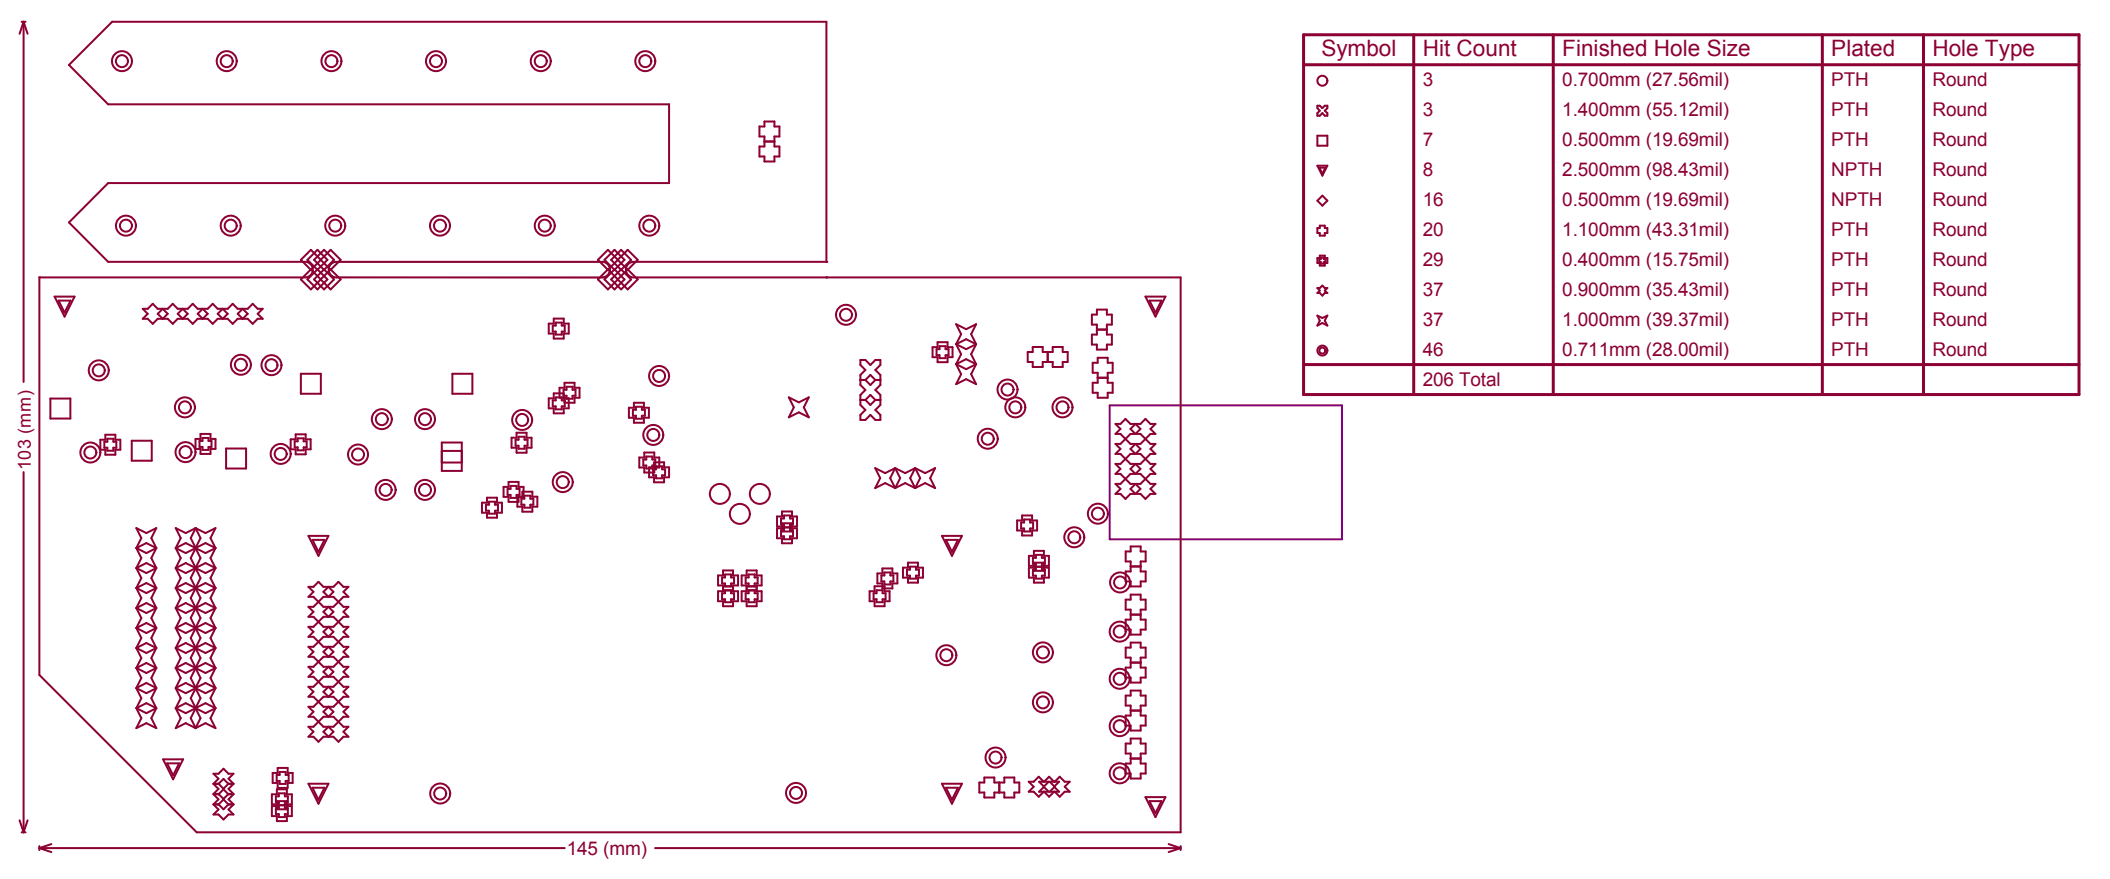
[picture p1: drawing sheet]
<svg xmlns="http://www.w3.org/2000/svg" width="893mm" height="372mm" viewBox="0 0 893 372" stroke-linecap="round" stroke-linejoin="round" font-family="sans-serif">
<defs><g id="words">
<g font-size="9.6" fill="#8d0034">
<text x="559.2" y="23.6">Symbol</text>
<text x="602" y="23.6">Hit Count</text>
<text x="661.1" y="23.6">Finished Hole Size</text>
<text x="775" y="23.6">Plated</text>
<text x="817.8" y="23.6">Hole Type</text>
</g>
<g font-size="8" fill="#8d0034">
<text x="602" y="36.3">3</text>
<text x="661.1" y="36.3">0.700mm (27.56mil)</text>
<text x="775" y="36.3">PTH</text>
<text x="817.8" y="36.3">Round</text>
<text x="602" y="49">3</text>
<text x="661.1" y="49">1.400mm (55.12mil)</text>
<text x="775" y="49">PTH</text>
<text x="817.8" y="49">Round</text>
<text x="602" y="61.6">7</text>
<text x="661.1" y="61.6">0.500mm (19.69mil)</text>
<text x="775" y="61.6">PTH</text>
<text x="817.8" y="61.6">Round</text>
<text x="602" y="74.3">8</text>
<text x="661.1" y="74.3">2.500mm (98.43mil)</text>
<text x="775" y="74.3">NPTH</text>
<text x="817.8" y="74.3">Round</text>
<text x="602" y="87">16</text>
<text x="661.1" y="87">0.500mm (19.69mil)</text>
<text x="775" y="87">NPTH</text>
<text x="817.8" y="87">Round</text>
<text x="602" y="99.7">20</text>
<text x="661.1" y="99.7">1.100mm (43.31mil)</text>
<text x="775" y="99.7">PTH</text>
<text x="817.8" y="99.7">Round</text>
<text x="602" y="112.4">29</text>
<text x="661.1" y="112.4">0.400mm (15.75mil)</text>
<text x="775" y="112.4">PTH</text>
<text x="817.8" y="112.4">Round</text>
<text x="602" y="125">37</text>
<text x="661.1" y="125">0.900mm (35.43mil)</text>
<text x="775" y="125">PTH</text>
<text x="817.8" y="125">Round</text>
<text x="602" y="137.7">37</text>
<text x="661.1" y="137.7">1.000mm (39.37mil)</text>
<text x="775" y="137.7">PTH</text>
<text x="817.8" y="137.7">Round</text>
<text x="602" y="150.4">46</text>
<text x="661.1" y="150.4">0.711mm (28.00mil)</text>
<text x="775" y="150.4">PTH</text>
<text x="817.8" y="150.4">Round</text>
<text x="602" y="163.1">206 Total</text>
<text x="239.8" y="361.8">145 (mm)</text>
</g>
<text font-size="7.6" fill="#8d0034" x="13" y="198.9" transform="rotate(-90 13 198.9)">103 (mm)</text>
</g></defs>
<path d="M140 111.7l2.4-1 112.4 .1a3.3 3.3 0 0 1 3.3 2.8 3.3 3.3 0 0 1-2.5 3.7l-113.2 .1a3.3 3.3 0 0 1-3.1-2.1 3.3 3.3 0 0 1 .7-3.6z" fill="none" stroke="#808080" stroke-width=".42"/>
<path d="M469.6 171.5h98.3v56.6h-98.3z" fill="none" stroke="#800080" stroke-width=".85"/>
<g fill="none" stroke="#8d0034" stroke-width=".85">
<path d="M9.1 9.2h1.7M557.5 47.9v1.1M560.6 44.7h1.1M561.7 45.7l-1.1 1.1 1.1 1.1v1.1h-1.1l-1-1.1M557.5 96.5v2.1M559.6 82.8l2.1 2.1M560.6 95.5v1h1.1v2.1h-1.1M557.5 109.2v2.1M558.9 109.6v-.6h1.3v.6h.7v1.2h-.7v.7h-1.3v-.7M560.6 108.1v1.1h1.1v2.1h-1.1v1.1M559.6 120.8l1 1h1.1l-1.1 1.1 1.1 1h-1.1l-1 1.1M560.6 135.6l1.1 2.1-2.1-1.1"/>
<path d="M9.1 352.1h1.7M16.7 357.9v1.7"/>
</g>
<circle cx="16.7" cy="117.4" r=".42" fill="#8d0034"/>
<g fill="none" stroke="#8d0034" stroke-width=".85">
<path d="M321.4 53.5h2.1M323.5 59.9v2.1h-2.1M327.7 59.9v2.1h2.1M327.7 53.5h2.1M321.4 66.2h2.1v2.1M329.8 66.2h-2.1v2.1M134.3 114l-4.2 4.2M134.3 105.7l-4.2 4.2M137.1 114l4.3 4.2M137.1 105.7l4.3 4.2M139.9 114l-4.2 4.2M139.9 105.7l-4.2 4.2"/>
<path d="M262.8 114l-4.2 4.2M262.8 105.7l-4.2 4.2M265.6 114l4.3 4.2M265.6 105.7l4.3 4.2M62.5 134.9l2.1 2.1 2.1-2.1M62.5 130.6l2.1-2.1 2.1 2.1M71 132.7l-2.1 2.2h2.1l2.1 2.1M73.1 128.5l-2.1 2.1h-2.1M75.2 134.9h4.2M75.2 130.6h4.2M75.2 132.7l2.1 2.2 2.1-2.2M81.5 128.5l2.2 2.1h2.1"/>
<path d="M83.7 132.7l2.1 2.2h-2.1l-2.2 2.1M90 128.5l2.1 2.1M92.1 134.9l-2.1 2.1M96.4 130.6l2.1-2.1 2.1 2.1M96.4 134.9l2.1 2.1 2.1-2.1M104.8 132.7l-2.1 2.2h2.1l2.1 2.1M106.9 128.5l-2.1 2.1h-2.1M109 132.7l2.2 2.2h-2.2M109 130.6h2.2M234.3 134.8v2.1h-2.1M235.2 136.5v1.2h-1.3M237.7 136.5v1.2h1.3"/>
<path d="M238.6 134.8v2.1h2.1M232.2 141.1h2.1v2.1M233.9 140.3h1.3v1.2M239 140.3h-1.3v1.2M240.7 141.1h-2.1v2.1M232.2 168.5h2.1M235.2 168.1v1.3h-1.3v2.5h1.3M237.7 168.1v1.3h1.3v2.5h-1.3M238.5 164.9h1.2v-1.3h2.6v1.3M238.5 167.4h1.2v1.3h2.6v-1.3M238.6 168.5h2.1M238.9 161.9v2.1"/>
<path d="M238.9 168.3v2.1M266.1 176.7h2.1v2.1M269.1 173.3h-1.3v2.6h1.3v1.2M271.6 173.3h1.3v2.6h-1.3v1.2M274.6 176.7h-2.1v2.1M333.8 168.1l2.1 4.2M342.3 168.1l-2.2 4.2M42.5 190.2h2.1v2.2M45.4 186.9h-1.2v2.5h1.2v1.3M48 186.9h1.2v2.5h-1.2v1.3M50.9 190.2h-2.1v2.2M82.7 189.9h2.1v2.1"/>
<path d="M84.4 189.1h1.3v1.2M84.8 183.6v2.1h-2.1M89.1 183.6v2.1h2.1M89.5 189.1h-1.3v1.2M91.2 189.9h-2.1v2.1M123 190.1h2.1v2.1M124.7 189.2h1.3v1.3M125.1 183.7v2.1h-2.1M129.3 183.7v2.1h2.2M131.5 190.1h-2.2v2.1M218.2 188.5h1.2v1.3h2.6v-1.3M218.6 183.1v2.1"/>
<path d="M218.6 189.4v2.1M219.4 184.7h2.6M273.5 194.4h-1.3v2.5h1.3v1.3h2.5v-1.3M277.6 198.5v-1.2h2.6v1.2h1.2M281 195.6v2.1h2.1M204 216.9h2.1v2.1M205.6 216h1.3v1.3M206.1 210.5v2.1h-2.1M210.3 210.5v2.1h2.1M212.4 216.9h-2.1v2.1M213.1 210.2h2.1v2.1M215.2 203.9v2.1h-2.1"/>
<path d="M218.9 214.3h2.1v2.2M219.4 203.9v2.1h2.1M219.9 209.3h-1.3v1.3M221 208v2.1h-2.1M221.5 210.2h-2.1v2.1M221.9 209.7v1.3h-1.3M224.4 209.7v1.3h1.3M225.3 208v2.1h2.1M227.4 214.3h-2.1v2.2M277.6 201.1v1.2h2.6v-1.2h1.2M283.1 201.9h-2.1v2.1M331.8 219.3v-1.2h2.5v1.2h1.3"/>
<path d="M335.2 216.4v2.1h2.1M59.8 227.6l-2.1 4.2M64 227.6l2.2 4.2-4.3-2.1M66.2 223.4l-4.3 2.1M82.7 223.4l4.3 2.1M84.8 227.6l-2.1 4.2 4.3-2.1M89.1 227.6l2.1 4.2M331.8 228.1h2.5M331.8 223h2.5M331.8 221.9v2.4M331.8 223.1h2.5M335.2 221.4v3.4"/>
<path d="M335.2 223.5h2.1M335.2 222.7h2.1M335.6 221.9h-1.3v2.4h1.3M337.3 227.7h-2.1v2.1M57.7 248.7l2.1 4.3M61.9 250.9l4.3-2.2-2.2 4.3M61.9 255.1l4.3 2.1-4.3 2.1M87 255.1l-4.3 2.1 4.3 2.1M87 250.9l-4.3-2.2 2.1 4.3M91.2 248.7l-2.1 4.3M132.6 256.7h-2.1l2.1 2.1M132.6 248.2h-2.1l2.1 2.2-2.1 2.1h2.1"/>
<path d="M136.9 256.7h4.2M136.9 248.2h4.2M136.9 258.8l2.1-2.1 2.1 2.1M136.9 252.5h4.2M136.9 250.4l2.1-2.2 2.1 2.2-2.1 2.1zM143.2 254.6l2.1 2.1h2.1l-2.1 2.1M145.3 248.2h2.1l-2.1 2.2 2.1 2.1h-2.1M305.6 244.3h1.2v-1.3h2.6v1.3h1.2M306 256.4h4.2M306 243.4v-2.1h4.2v2.1M306 247.7v2.4M306 249.8h4.2"/>
<path d="M306 248h4.2M306.8 254.8h2.6M306.8 248.1h2.6M306.8 253.5h-1.2v-2.6h1.2v-1.2h2.6v1.2h1.2v2.6h-1.2M310.2 247.7v2.4M313.8 247.7h2.2v2.4h-2.2M316 241.3v2.1h-2.2M316.8 249.7v1.2h-1.3v2.6h1.3M316.8 243v1.3h-1.3M319.3 249.7v1.2h1.3v2.6h-1.3M319.3 243v1.3h1.3M320.2 241.3v2.1h2.1"/>
<path d="M322.3 247.7h-2.1v2.4h2.1M59.8 261.4l-2.1 4.3M64 261.4l2.2 4.3-4.3-2.2M84.8 261.4l-2.1 4.3 4.3-2.2M89.1 261.4l2.1 4.3M130.5 269.4h2.1M130.5 273.6h2.1M130.5 265.2h2.1M132.6 275.7l-2.1 2.1h2.1M136.9 275.7l2.1 2.1 2.1-2.1M136.9 277.8h4.2M136.9 269.4h4.2"/>
<path d="M136.9 273.6h4.2M136.9 265.2h4.2M143.2 263l2.1 2.2h2.1M145.3 275.7l2.1 2.1h-2.1l-2.1 2.2M147.4 269.4h-2.1l-2.1 2.1 2.1 2.1h2.1M57.7 282.6l2.1 4.2M59.8 295.3l-2.1 4.3M61.9 288.9l4.3 2.1M61.9 284.7l4.3-2.1-2.2 4.2M64 295.3l2.2 4.3-4.3-2.1M66.2 291.1l-4.3 2.1M82.7 291.1l4.3 2.1"/>
<path d="M84.8 295.3l-2.1 4.3 4.3-2.1M87 288.9l-4.3 2.1M87 284.7l-4.3-2.1 2.1 4.2M89.1 295.3l2.1 4.3M91.2 282.6l-2.1 4.2M130.5 299h2.1M132.6 290.5h-2.1l2.1 2.1M132.6 282.1h-2.1l2.1 2.1-2.1 2.1h2.1M136.9 299h4.2M136.9 290.5h4.2M136.9 282.1h4.2M136.9 292.6l2.1-2.1 2.1 2.1"/>
<path d="M136.9 286.3h4.2M136.9 284.2l2.1-2.1 2.1 2.1-2.1 2.1zM143.2 296.9l2.1 2.1h2.1M143.2 288.4l2.1 2.1h2.1l-2.1 2.1M145.3 282.1h2.1l-2.1 2.1 2.1 2.1h-2.1M130.5 307.4h2.1M130.5 303.2h2.1M132.6 309.5l-2.1 2.2h2.1M136.9 311.7h4.2M136.9 307.4h4.2M136.9 303.2h4.2M136.9 309.5l2.1 2.2 2.1-2.2"/>
<path d="M145.3 309.5l2.1 2.2h-2.1l-2.1 2.1M147.4 303.2h-2.1l-2.1 2.1 2.1 2.1h2.1M90.3 335.8h2.2M90.3 327.3h2.2M92.5 336h-2.2l2.2 2.1-2.2 2.1h2.2M92.5 331.6h-2.2l2.2 2.1M92.5 329.4l-2.2 2.1h2.2M96.7 336h2.1l-2.1 2.1 2.1 2.1h-2.1M96.7 335.8h2.1M96.7 331.6h2.1l-2.1 2.1M96.7 329.4l2.1 2.1h-2.1M96.7 327.3h2.1"/>
<path d="M115.4 331.2h2.1v2.1M117.1 330.3h1.2v1.3h2.6v-1.3M117.1 327.8h1.2v-1.3h2.6v1.3M117.2 338.9v2.1M117.5 324.8v2.2h-2.1M118 336.9h-1.3v2.5h1.3v1.3h2.5v-1.3M123.5 336v4.2M90.3 340.3h2.2M92.5 342.4l-2.2 2.1h2.2M96.7 342.4l2.1 2.1h-2.1M96.7 340.3h2.1M116.7 344.4h1.3v1.2h2.5v-1.2"/>
<path d="M117.2 345.2v2.1M118 340.6h2.5"/>
</g>
<g fill="#8d0034">
<circle cx="349.7" cy="117.4" r=".42"/>
<circle cx="349.7" cy="110.8" r=".42"/>
</g>
<g fill="none" stroke="#8d0034" stroke-width=".85">
<path d="M10 9.2l-1.7 5.1M10 9.2l1.7 5.1M10 9.2v152.4M321.4 53.5v4.2h2.1v2.2h4.2v-2.2h2.1v-4.2M323.5 53.5v-2.1h4.2v2.1M557.5 57.4h4.2v4.2h-4.2zM559.6 47.9l-1.1 1.1h-1M560.6 44.7l-1 1-1.1-1h-1v1l1 1.1-1 1.1M561.7 44.7v1M321.4 62v4.2M323.5 68.3h4.2M329.8 62v4.2"/>
<path d="M557.5 70.1h4.2l-2.1 4.2zM558.3 70.9h2.6l-1.3 2.6zM557.5 98.6h1v1.1h2.1v-1.1M559.6 82.8l-2.1 2.1 2.1 2.1 2.1-2.1M560.6 95.5h-2.1v1h-1M127.3 109.9l4.2-4.2 4.3 4.2-4.3 4.2zM127.3 118.2l4.2-4.2 4.3 4.2-4.3 4.2zM129.9 110.8h-84.1l-16.6-16.7 16.6-16.7h237.3v-33.3h-237.3l-16.6-16.6 18.3-18.3h302.2v101.6h-82M129.9 110.9a3.3 3.3 0 0 1 2.5 3.4 3.3 3.3 0 0 1-2.9 3l-112.8 .1v168.1l66.5 66.6h416.4v-234.7h-231.9M134.3 114l4.3 4.2-4.3 4.2-4.2-4.2M134.3 105.7l4.3 4.2-4.3 4.2-4.2-4.2M137.1 114l-4.2 4.2 4.2 4.2 4.3-4.2"/>
<path d="M137.1 105.7l-4.2 4.2 4.2 4.2 4.3-4.2M139.9 114l4.2 4.2-4.2 4.2-4.2-4.2M139.9 105.7l4.2 4.2-4.2 4.2-4.2-4.2M141.9 117.4h113.3M253 109.9l4.2-4.2 4.3 4.2-4.3 4.2zM255.6 110.8h-113.7a3.3 3.3 0 0 0-2.8 3 3.3 3.3 0 0 0 2.4 3.4M255.6 110.9a3.3 3.3 0 0 1 2.5 3.4 3.3 3.3 0 0 1-2.9 3M255.8 118.2l4.2-4.2 4.3 4.2-4.3 4.2zM255.8 109.9l4.2-4.2 4.3 4.2-4.3 4.2zM261.5 118.2l-4.3 4.2-4.2-4.2 4.2-4.2 8.4 8.4 4.3-4.2M262.8 105.7l4.3 4.2-4.3 4.2-4.2-4.2M262.8 114l4.3 4.2-4.3 4.2-4.2-4.2"/>
<path d="M265.6 105.7l-4.2 4.2 4.2 4.2 4.3-4.2M265.6 114l-4.2 4.2M267.7 110.8a3.3 3.3 0 0 0-2.8 3 3.3 3.3 0 0 0 2.4 3.4M557.5 111.3h1v1.1h2.1M558.9 109.6h-.6v1.2h.6M560.6 108.1h-2.1v1.1h-1M23.1 125.5h8.5l-4.3 8.4zM24.8 127.2h5.1l-2.6 5zM62.5 130.6h-2.1l2.1 2.1-2.1 2.2h2.1M66.7 130.6h2.2M68.9 130.6l2.1 2.1M68.9 130.6l-2.2 2.1 2.2 2.2h-2.2"/>
<path d="M73.1 128.5l2.1 2.1M75.2 132.7l2.1-2.1 2.1 2.1M75.2 134.9l-2.1 2.1M79.4 134.9l2.1 2.1M81.5 128.5l-2.1 2.1M85.8 130.6l-2.1 2.1M85.8 130.6l2.1 2.1-2.1 2.2h2.1l2.1 2.1M90 128.5l-2.1 2.1h-2.1M92.1 134.9h4.3M92.1 130.6h4.3M92.1 132.7l2.1-2.1 2.2 2.1-2.2 2.2zM100.6 130.6h2.1"/>
<path d="M102.7 130.6l2.1 2.1M102.7 130.6l-2.1 2.1 2.1 2.2h-2.1M106.9 128.5l2.1 2.1M109 134.9l-2.1 2.1M111.2 130.6l-2.2 2.1M232.2 136.9v4.2M233.9 137.7v2.6M234.3 134.8h4.3M235.2 136.5h2.5M239 137.7v2.6M240.7 136.9v4.2M462 133.1h2.2v-2.1h4.2v2.1h2.1v4.2h-2.1v4.2h2.1v4.3h-2.1v2.1h-4.2v-2.1h-2.2v-4.3h2.2v-4.2h-2.2z"/>
<path d="M464.2 139.4h4.2M484.7 125.5h8.5l-4.3 8.4zM486.4 127.2h5.1l-2.6 5zM559.6 120.8l-1.1 1h-1l1 1.1-1 1h1l1.1 1.1M560.6 135.6l1.1-2.1-2.1 1-2.1-1 1 2.1-1 2.1 2.1-1.1M127.3 158.1h8.5v8.5h-8.5zM191.4 158.1h8.5v8.5h-8.5zM234.3 143.2h4.3M235.2 141.5h2.5M364.1 152.3h2.1l2.1 2.1 2.1-2.1h2.1v2.1l-2.1 2.1 2.1 2.1v4.2l-2.1 2.2 2.1 2.1v4.2l-2.1 2.1 2.1 2.1v2.1h-2.1l-2.1-2.1-2.1 2.1h-2.1v-2.1l2.1-2.1-2.1-2.1v-4.2l2.1-2.1-2.1-2.2v-4.2l2.1-2.1-2.1-2.1zM394.6 146.9h2.1v-2.2h4.3v2.2h2.1v4.2h-2.1v2.1h-4.3v-2.1h-2.1zM396.3 147.7h1.3v-1.3h2.5v1.3h1.3v2.5h-1.3v1.3h-2.5v-1.3h-1.3z"/>
<path d="M404.6 154.1l2.1 4.2-2.1 4.2 4.2-2.1 4.3 2.1-2.1-4.2 2.1-4.2M404.6 154.1l4.2 2.1 4.3-2.1M404.6 145.6l2.1-4.2-2.1-4.3 4.2 2.2 4.3-2.2-2.1 4.3 2.1 4.2M404.6 145.6l2.1 4.2-2.1 4.3M404.6 145.6l4.2-2.1 4.3 2.1M404.6 145.6l4.2 2.1 4.3-2.1M404.6 154.1l4.2-2.2 4.3 2.2M413.1 145.6l-2.1 4.2 2.1 4.3M434.9 148.9h2.1v-2.1h4.2v2.1h4.3v-2.1h4.2v2.1h2.1v4.2h-2.1v2.1h-4.2v-2.1h-4.3v2.1h-4.2v-2.1h-2.1zM443.4 148.9v4.2M462.4 153.5h2.1v-2.2h4.2v2.2h2.1v4.2h-2.1v4.2h2.1v4.2h-2.1v2.2h-4.2v-2.2h-2.1v-4.2h2.1v-4.2h-2.1zM464.5 159.8h4.2"/>
<path d="M21.3 168.6h8.5v8.4h-8.5zM232.2 168.5v4.2h2.1v2.2h4.3v-2.2h2.1v-4.2M234.3 168.5v-2.1h4.3v2.1M235.2 171.9v1.3h2.5v-1.3M235.2 168.1h2.5M238.5 164.9v2.5M238.9 161.9h4.2v2.1h2.1v4.3h-2.1v2.1h-4.2M238.9 164h-2.1v4.3h2.1M242.3 164.9h1.2v2.5h-1.2M266.1 176.7v-4.2h2.1v-2.1h4.3v2.1h2.1v4.2M268.2 178.8h4.3M269.1 173.3v-1.2h2.5v1.2"/>
<path d="M269.1 177.1h2.5M333.8 168.1l4.2 2.1 4.3-2.1M335.9 172.3l-2.1 4.2 4.2-2.1 4.3 2.1-2.2-4.2M364.1 169.2h2.1M364.1 160.7h2.1M366.2 169.2l2.1 2.1 2.1-2.1M366.2 169.2l2.1-2.1 2.1 2.1M366.2 160.7l2.1 2.1 2.1-2.1M366.2 160.7l2.1-2.1 2.1 2.1M370.4 169.2h2.1M370.4 160.7h2.1M472 179.3h2.1l2.2-2.1 2.1 2.1h4.2l2.1-2.1 2.1 2.1h2.1l-2.1 2.1 2.1 2.2h-2.1l-4.2 4.2h-4.2l-4.3-4.2h-2.1l2.1-2.2z"/>
<path d="M10 199.7v152.4M42.5 190.2v-4.2h2.1v-2.1h4.2v2.1h2.1v4.2M44.6 192.4h4.2M45.4 186.9v-1.3h2.6v1.3M45.4 190.7h2.6M55.7 186.4h8.5v8.5h-8.5zM82.7 185.7v4.2M84.4 189.1v-2.6h1.3v-1.2h2.5v1.2h1.3v2.6M84.8 192h4.3M84.8 183.6h4.3M85.7 190.3h2.5M91.2 185.7v4.2"/>
<path d="M95.7 189.7h8.4v8.5h-8.4zM123 185.8v4.3M124.7 189.2v-2.5h1.3v-1.3h2.5v1.3h1.3v2.5h-1.3v1.3h-2.5M125.1 192.2h4.2M125.1 183.7h4.2M131.5 185.8v4.3M187 187.2h8.4v12h-8.4zM187 195.7h8.4M187 190.7h8.4M218.6 183.1h4.2v2.1h2.1v4.2h-2.1v2.1h-4.2M218.6 185.2h-2.1v4.2h2.1M219.4 184.7v1.3h-1.2v2.5"/>
<path d="M222 184.7v1.3h1.2v2.5h-1.2M273.5 194.4v-1.3h2.5v1.3h1.3v2.5h-1.3M276.9 197.8v2.1h-4.3v-2.1h-2.1v-4.3h2.1v-2.1h4.3v2.1h2.1v4.3l-4.3-.1v4.2h2.1v2.1h4.2M277.6 198.5h-1.2v2.6h1.2M281 195.6h-4.2v2.1M281.4 198.5v2.6M283.1 197.7v4.2M378.8 198l-4.2 2.1-4.3-2.1 2.2 4.2-2.2 4.3 4.3-2.1 4.2 2.1M378.8 198l-2.1 4.2 2.1 4.3M378.8 198l2.1 4.2-2.1 4.3M378.8 198l4.2 2.1 4.3-2.1M387.3 198l2.1 4.2-2.1 4.3"/>
<path d="M387.3 198l4.2 2.1 4.2-2.1-2.1 4.2 2.1 4.3-4.2-2.1-4.2 2.1M387.3 198l-2.1 4.2 2.1 4.3M472 196.2h2.1l4.3-4.2h4.2l4.2 4.2h2.1l-2.1 2.2 2.1 2.1h-2.1l-4.2 4.2h-4.2l-4.3-4.2h-2.1l2.1-2.1zM472 187.8h2.1l4.3-4.2h4.2l4.2 4.2h2.1l-2.1 2.1 2.1 2.1h-2.1l-4.2 4.2h-4.2l-4.3-4.2h-2.1l2.1-2.1zM478.4 198.4l2.1-2.2 2.1 2.2-2.1 2.1zM478.4 181.4l2.1-2.1 2.1 2.1-2.1 2.2zM478.4 189.9l2.1-2.1 2.1 2.1-2.1 2.1zM204 212.6v4.3M205.6 216v-2.5h1.3v-1.3h2.6v1.3h1.2v2.5h-1.2v1.3h-2.6M206.1 219h4.2M206.1 210.5h4.2M212.4 212.6v4.3"/>
<path d="M213.1 206v4.2M215.2 212.3h4.2M215.2 203.9h4.2M218.9 210.1v4.2M219.9 209.3v-2.5h-1.3v-1.3h-2.5v1.3h-1.3v2.5h1.3v1.3h2.5M220.6 211v2.5h1.3v1.3h2.5v-1.3h1.3v-2.5M221 216.5h4.3M221 208h4.3M221.5 206v4.2M221.9 209.7h2.5M227.4 210.1v4.2M331.8 219.3h-1.3v2.6h1.3"/>
<path d="M335.2 216.4h-4.3v2.1h-2.1v4.2h2.1M335.6 219.3v2.6M337.3 218.5v4.2M378.8 206.5l4.2-2.1 4.3 2.1M472 204.7h2.1l4.3-4.2h4.2l4.2 4.2h2.1l-2.1 2.1 2.1 2.1h-2.1l-2.1 2.1-2.1-2.1h-4.2l-2.1 2.1-2.2-2.1h-2.1l2.1-2.1zM478.4 206.8l2.1-2.1 2.1 2.1-2.1 2.1zM57.7 231.8l4.2 2.2 4.3-2.2-2.2 4.3 2.2 4.2M57.7 231.8l2.1 4.3-2.1 4.2M61.9 225.5l-4.2-2.1 2.1 4.2M61.9 229.7l-4.2 2.1M66.2 223.4l-2.2 4.2M74.4 231.8l2.1-4.2-2.1-4.2 4.2 2.1 4.2-2.1-2.1 4.2 2.1 4.2"/>
<path d="M74.4 231.8l4.2-2.1 4.2 2.1M74.4 231.8l2.1 4.3-2.1 4.2M74.4 231.8l4.2 2.2 4.2-2.2M82.7 223.4l2.1 4.2M82.8 231.8l-2.1 4.3 4.1 8.4-4.1 8.5 2.1 4.2M87 225.5l4.2-2.1-2.1 4.2M87 229.7l4.2 2.1M91.2 231.8l-2.1 4.3 2.1 4.2M91.2 231.8l-4.2 2.2-4.3-2.2 2.1 4.3-2.1 4.2M130.5 226.7h8.5l-4.2 8.4zM132.2 228.4h5.1l-2.5 5zM330.9 223.5h-2.1v4.2h2.1v2.1h4.3"/>
<path d="M331.8 224.3h-1.3v2.6h1.3v1.2M335.2 221.4h-4.3v3.4h4.3M335.6 224.3v2.6h-1.3v1.2M337.3 223.5v4.2M398.6 226.7h8.5l-4.3 8.4zM400.3 228.4h5.1l-2.6 5zM430.4 220.2h2.1v-2.1h4.3v2.1h2.1v4.2h-2.1v2.1h-4.3v-2.1h-2.1zM432.1 221h1.3v-1.3h2.5v1.3h1.3v2.6h-1.3v1.2h-2.5v-1.2h-1.3zM437.1 236h1.3v-1.3h2.5v1.3h1.3v2.5h-1.3v2.5h1.3v2.5h-1.3v1.3h-2.5v-1.3h-1.3v-2.5h1.3v-2.5h-1.3zM437.5 239.4h-2.1v-4.3h2.1v-2.1h4.2v2.1h2.2v4.3h-2.2M437.5 238h4.2v3.5h-4.2zM438.4 239.7h2.5"/>
<path d="M438.4 239.8h2.5M476.3 233.3h2.2v-2.1h4.2v2.1h2.1v4.2h-2.1v4.2h2.1v4.3h-2.1v2.1h-4.2v-2.1h-2.2v-4.3h2.2v-4.2h-2.2zM478.5 239.6h4.2M57.7 257.2l2.1 4.2M57.7 240.3l2.1 4.2-2.1 4.2M57.7 240.3l4.2-2.1 4.3 2.1M57.7 240.3l4.2 2.1 4.3-2.1M57.7 257.2l4.2 2.1M57.7 248.7l4.2 2.2M59.8 253l-2.1 4.2M61.9 255.1l-4.2 2.1M64 253l2.2 4.2-2.2 4.2"/>
<path d="M66.2 240.3l-2.2 4.2 2.2 4.2-4.3-2.1-4.2 2.1M74.4 248.7l2.1 4.3-2.1 4.2M74.4 240.3l4.2 2.1 8.4-4.2 4.2 2.1M74.4 240.3l4.2-2.1 8.4 4.2 4.2-2.1M74.4 257.2l2.1 4.2-2.1 4.3M74.4 257.2l4.2 2.1 4.2-2.1M74.4 257.2l4.2-2.1 4.2 2.1M74.4 248.7l4.2 2.2 4.2-2.2M74.4 240.3l2.1 4.2-2.1 4.2M74.4 248.7l4.2-2.1 4.2 2.1M82.7 257.2l2.1 4.2M82.7 248.7l4.3-2.1 4.2 2.1"/>
<path d="M82.8 240.3l-2.1 4.2 2.1 4.2M84.8 253l-4.1 8.4 4.1 8.5-2.1 4.2M87 255.1l4.2 2.1M89.1 253l2.1 4.2M91.2 257.2l-2.1 4.2M91.2 240.3l-2.1 4.2 2.1 4.2M91.2 257.2l-4.2 2.1M91.2 248.7l-4.2 2.2M132.6 258.8l-2.1 2.1h2.1l4.3 4.3M132.6 252.5l4.3 4.2M132.6 248.2l2.2-2.1 2.1 2.1M136.9 258.8l2.1 2.1 2.1-2.1"/>
<path d="M136.9 252.5l-4.3 4.2M141.1 248.2l2.1-2.1 2.1 2.1M141.1 252.5l2.1 2.1M145.3 258.8l2.1 2.1h-2.1l-4.2 4.3M145.3 252.5l-4.2 4.2M305.6 244.3v2.5h1.2v1.3M306 250.1h-2.1v4.2h2.1v2.1M306 243.4h-2.1v4.3h2.1M306.8 253.5v1.3M309.4 253.5v1.3M310.2 250.1h2.1v4.2h-2.1v2.1M310.2 243.4h2.1v4.3h-2.1"/>
<path d="M310.6 244.3v2.5h-1.2v1.3M313.8 250.1v4.2h2.2v2.1h4.2v-2.1h2.1v-4.2M313.8 243.4v4.3M315.5 244.3v2.5h1.3v1.3h2.5v-1.3h1.3v-2.5M316 248h4.2M316 249.8h4.2M316 241.3h4.2M316.8 253.5v1.3h2.5v-1.3M316.8 249.7h2.5M316.8 243h2.5M322.3 243.4v4.3M368 250.1h2.1v-2.1h4.2v2.1h2.1v4.2h-2.1v2.1h-4.2v-2.1h-2.1z"/>
<path d="M369.7 250.9h1.2v-1.2h2.6v1.2h1.2v2.6h-1.2v1.3h-2.6v-1.3h-1.2zM371.3 242.6h2.1v-2.1h4.2v2.1h2.1v4.2h-2.1v2.1h-4.2v-2.1h-2.1zM373 243.4h1.2v-1.2h2.6v1.2h1.2v2.6h-1.2v1.2h-2.6v-1.2h-1.2zM382.1 240.1h2.1v-2.1h4.3v2.1h2.1v4.3h-2.1v2.1h-4.3v-2.1h-2.1zM383.8 241h1.3v-1.3h2.5v1.3h1.3v2.5h-1.3v1.3h-2.5v-1.3h-1.3zM437.5 240.1h-2.1v4.3h2.1v2.1h4.2v-2.1h2.2v-4.3h-2.2M476.3 253.7h2.2v-2.2h4.2v2.2h2.1v4.2h-2.1v4.2h2.1v4.2h-2.1v2.2h-4.2v-2.2h-2.2v-4.2h2.2v-4.2h-2.2zM478.5 260h4.2M57.7 274.1l2.1 4.2-2.1 4.3M57.7 265.7l4.2 2.1 4.3-2.1-2.2 4.2 2.2 4.2M57.7 265.7l2.1 4.2-2.1 4.2M57.7 274.1l4.2-2.1 4.3 2.1"/>
<path d="M57.7 274.1l4.2 2.1 4.3-2.1M61.9 263.5l-4.2 2.2M66.2 274.1l-2.2 4.2 2.2 4.3-4.3-2.1-4.2 2.1M74.4 274.1l4.2-2.1 8.4 4.2 4.2-2.1M74.4 265.7l4.2-2.2 4.2 2.2M74.4 274.1l2.1 4.2-2.1 4.3M74.4 274.1l4.2 2.1 4.2-2.1M74.4 265.7l2.1 4.2-2.1 4.2M74.4 265.7l4.2 2.1 4.2-2.1M82.7 274.1l4.3-2.1 4.2 2.1M82.7 274.1l2.1 4.2-2.1 4.3M82.7 265.7l4.3 2.1 4.2-2.1"/>
<path d="M82.8 274.1l-2.1 4.2 2.1 4.3M82.8 265.7l-2.1 4.2 2.1 4.2M87 263.5l4.2 2.2M91.2 265.7l-2.1 4.2 2.1 4.2M91.2 274.1l-2.1 4.2 2.1 4.3M130.5 273.6l2.1 2.1M130.5 265.2l2.1 2.1-2.1 2.1M132.6 269.4l4.3 4.2M132.6 277.8l4.3 4.3M136.9 275.7l2.1-2.1 2.1 2.1M136.9 267.3l2.1-2.1 2.1 2.1-2.1 2.1zM136.9 269.4l-4.3 4.2"/>
<path d="M136.9 277.8l-4.3 4.3M141.1 277.8l4.2 4.3M141.1 269.4l2.1 2.1-2.1 2.1M143.2 263l-2.1-2.1h-4.2l-4.3 4.3M143.2 280l-2.1 2.1M147.4 265.2l-2.1 2.1 2.1 2.1M147.4 273.6l-2.1 2.1M476.3 273.9h2.2v-2.1h4.2v2.1h2.1v4.3h-2.1v4.2h2.1v4.2h-2.1v2.1h-4.2v-2.1h-2.2v-4.2h2.2v-4.2h-2.2zM57.7 299.6l4.2 2.1 4.3-2.1-2.2 4.2 2.2 4.2-4.3-2.1-4.2 2.1 2.1-4.2zM57.7 282.6l4.2 2.1M59.8 286.8l-2.1 4.2 4.2-2.1M61.9 293.2l-4.2-2.1 2.1 4.2"/>
<path d="M61.9 297.5l-4.2 2.1M64 286.8l2.2 4.2M66.2 291.1l-2.2 4.2M74.4 299.6l2.1-4.3-2.1-4.2 4.2 2.1 4.2-2.1-2.1 4.2 4.1 8.5-2.1 4.2 4.3-2.1 4.2 2.1-2.1-4.2 2.1-4.2M74.4 282.6l2.1 4.2-2.1 4.2 4.2-2.1 4.2 2.1-2.1-4.2 2.1-4.2M74.4 299.6l4.2-2.1 8.4 4.2 4.2-2.1M74.4 282.6l4.2 2.1 8.4-4.2 4.2 2.1M74.4 299.6l4.2 2.1 4.2-2.1-2.1 4.2 2.1 4.2-4.2-2.1-4.2 2.1 2.1-4.2zM74.4 282.6l4.2-2.1 4.2 2.1M82.7 291.1l2.1 4.2M84.8 286.8l-2.1 4.2M87 293.2l4.2-2.1-2.1 4.2"/>
<path d="M87 297.5l4.2 2.1M89.1 286.8l2.1 4.2-4.2-2.1M91.2 282.6l-4.2 2.1M130.5 299l2.1 2.1-2.1 2.1M132.6 292.6l-2.1 2.1h2.1l4.3 4.3M132.6 286.3l4.3 4.2M136.9 292.6l2.1 2.1 2.1-2.1M136.9 286.3l-4.3 4.2M141.1 286.3l2.1 2.1M143.2 296.9l-2.1-2.2h-4.2l-4.3 4.3M145.3 292.6l2.1 2.1h-2.1l-4.2 4.3M145.3 286.3l-4.2 4.2"/>
<path d="M147.4 299l-2.1 2.1 2.1 2.1M476.3 294.2h2.2v-2.1h4.2v2.1h2.1v4.3h-2.1v4.2h2.1v4.2h-2.1v2.1h-4.2v-2.1h-2.2v-4.2h2.2v-4.2h-2.2zM478.5 280.3h4.2M130.5 307.4l2.1 2.1M132.6 303.2l4.3 4.2M132.6 311.7l2.2 2.1 2.1-2.1M136.9 309.5l2.1-2.1 2.1 2.1M136.9 301.1l2.1-2.1 2.1 2.1-2.1 2.1zM136.9 303.2l-4.3 4.2M141.1 311.7l2.1 2.1M141.1 303.2l2.1 2.1-2.1 2.1M147.4 307.4l-2.1 2.1"/>
<path d="M476.3 314.5h2.2v-2.1h4.2v2.1h2.1v4.3h-2.1v4.2h2.1v4.2h-2.1v2.1h-4.2v-2.1h-2.2v-4.2h2.2v-4.2h-2.2zM478.5 300.6h4.2M69 321.2h8.5l-4.2 8.5zM70.7 322.9h5.1l-2.5 5.1zM90.3 327.3l2.2 2.1M92.5 333.7l-2.2 2.1M92.5 335.8l2.1 2.2 2.1-2.2M92.5 331.6l2.1-2.1 2.1 2.1M92.5 331.5l2.1 2.1 2.1-2.1M92.5 327.3l2.1-2.1 2.1 2.1M92.5 336l2.1-2.1 2.1 2.1M96.7 333.7l2.1 2.1"/>
<path d="M98.8 327.3l-2.1 2.1M115.4 327v4.2M117.1 327.8v2.5M117.5 324.8h4.2v2.2h2.1v4.2h-2.1v2.1h-4.2M118 336.9v-1.3h2.5v1.3h1.3v2.5h-1.3M120.9 327.8h1.3v2.5h-1.3M123.5 336h-2.1v-2.1h-4.2v2.1h-2.2v4.2h2.2v2.2h4.2v-3.5h-4.2M130.5 331.5h8.5l-4.2 8.5zM132.2 333.2h5.1l-2.5 5.1zM398.6 331.5h8.5l-4.3 8.5zM400.3 333.2h5.1l-2.6 5.1zM414.4 331h2.1v-2.1h4.3v2.1h4.2v-2.1h4.2v2.1h2.1v4.2h-2.1v2.2h-4.2v-2.2h-4.2v2.2h-4.3v-2.2h-2.1z"/>
<path d="M422.9 331v4.2M439.7 330.7h4.1l-2.1 2.1 2.1 2.1h-4.1l2.1-2.1zM441.7 330.7l-2.2-2.1-2.1 2.1h-2.1l2.1 2.1-2.1 2.1h2.1l2.1 2.1 2.2-2.1M441.8 330.7l2.1-2.1 2.2 2.1M441.8 334.9l2.1 2.1 2.2-2.1M444.2 330.7h4l-2.1 2.1 2.1 2.1h-4l2.1-2.1zM446.3 330.7l2.1-2.1 2.1 2.1h2.2l-2.2 2.1 2.2 2.1h-2.2l-2.1 2.1-2.1-2.1M478.5 320.9h4.2M484.7 337.2h8.5l-4.3 8.4zM486.4 338.9h5.1l-2.6 5.1zM8.3 347l1.7 5.1M11.7 347l-1.7 5.1"/>
<path d="M16.7 358.8l5 1.6M16.7 358.8h222.3M21.7 357.1l-5 1.7M90.3 340.3l2.2 2.1M92.5 344.5l2.1 2.2 2.1-2.2M92.5 340.3l2.1-2.1 2.1 2.1M92.5 340.2l2.1 2.2 2.1-2.2M98.8 340.3l-2.1 2.1M117.2 341h-2.2v4.2h2.2M118 340.6v1.2h-1.3v2.6M120.5 340.6v1.2h1.3v2.6h-1.3M121.4 341h2.1v4.2h-2.1v2.1h-4.2"/>
<path d="M121.4 340.2h2.1M277.2 358.8h222.4M494.5 357.1l5.1 1.7M499.6 358.8l-5.1 1.6M499.6 357.9v1.7"/>
<circle cx="51.6" cy="25.9" r="2.54"/>
<circle cx="51.6" cy="25.9" r="4.2"/>
<circle cx="95.9" cy="25.9" r="2.54"/>
<circle cx="95.9" cy="25.9" r="4.2"/>
<circle cx="140.3" cy="25.9" r="2.54"/>
<circle cx="140.3" cy="25.9" r="4.2"/>
<circle cx="184.5" cy="25.9" r="2.54"/>
<circle cx="184.5" cy="25.9" r="4.2"/>
<circle cx="228.8" cy="25.9" r="2.54"/>
<circle cx="228.8" cy="25.9" r="4.2"/>
<circle cx="273.1" cy="25.9" r="2.54"/>
<circle cx="273.1" cy="25.9" r="4.2"/>
<circle cx="559.6" cy="34.2" r="2.11"/>
<circle cx="53.3" cy="95.5" r="2.54"/>
<circle cx="53.3" cy="95.5" r="4.2"/>
<circle cx="97.6" cy="95.5" r="2.54"/>
<circle cx="97.6" cy="95.5" r="4.2"/>
<circle cx="141.9" cy="95.5" r="2.54"/>
<circle cx="141.9" cy="95.5" r="4.2"/>
<circle cx="186.2" cy="95.5" r="2.54"/>
<circle cx="186.2" cy="95.5" r="4.2"/>
<circle cx="230.5" cy="95.5" r="2.54"/>
<circle cx="230.5" cy="95.5" r="4.2"/>
<circle cx="274.8" cy="95.5" r="2.54"/>
<circle cx="274.8" cy="95.5" r="4.2"/>
<circle cx="358" cy="133.2" r="2.54"/>
<circle cx="358" cy="133.2" r="4.2"/>
<circle cx="41.8" cy="156.7" r="2.54"/>
<circle cx="41.8" cy="156.7" r="4.2"/>
<circle cx="101.9" cy="154.3" r="2.54"/>
<circle cx="101.9" cy="154.3" r="4.2"/>
<circle cx="114.9" cy="154.5" r="2.54"/>
<circle cx="114.9" cy="154.5" r="4.2"/>
<circle cx="278.9" cy="159" r="2.54"/>
<circle cx="278.9" cy="159" r="4.2"/>
<circle cx="559.6" cy="148.3" r="1.27"/>
<circle cx="559.6" cy="148.3" r="2.11"/>
<circle cx="78.2" cy="172.3" r="2.54"/>
<circle cx="78.2" cy="172.3" r="4.2"/>
<circle cx="161.6" cy="177.3" r="2.54"/>
<circle cx="161.6" cy="177.3" r="4.2"/>
<circle cx="179.8" cy="177.3" r="2.54"/>
<circle cx="179.8" cy="177.3" r="4.2"/>
<circle cx="221" cy="177.6" r="2.54"/>
<circle cx="221" cy="177.6" r="4.2"/>
<circle cx="426.3" cy="164.8" r="2.54"/>
<circle cx="426.3" cy="164.8" r="4.2"/>
<circle cx="429.6" cy="172.3" r="2.54"/>
<circle cx="429.6" cy="172.3" r="4.2"/>
<circle cx="449.6" cy="172.3" r="2.54"/>
<circle cx="449.6" cy="172.3" r="4.2"/>
<circle cx="38.2" cy="191.4" r="2.54"/>
<circle cx="38.2" cy="191.4" r="4.2"/>
<circle cx="78.5" cy="191.3" r="2.54"/>
<circle cx="78.5" cy="191.3" r="4.2"/>
<circle cx="118.8" cy="192" r="2.54"/>
<circle cx="118.8" cy="192" r="4.2"/>
<circle cx="151.5" cy="192.3" r="2.54"/>
<circle cx="151.5" cy="192.3" r="4.2"/>
<circle cx="276.5" cy="184" r="2.54"/>
<circle cx="276.5" cy="184" r="4.2"/>
<circle cx="418" cy="185.6" r="2.54"/>
<circle cx="418" cy="185.6" r="4.2"/>
<circle cx="163.2" cy="207.2" r="2.54"/>
<circle cx="163.2" cy="207.2" r="4.2"/>
<circle cx="179.8" cy="207.2" r="2.54"/>
<circle cx="179.8" cy="207.2" r="4.2"/>
<circle cx="238.1" cy="203.9" r="2.54"/>
<circle cx="238.1" cy="203.9" r="4.2"/>
<circle cx="304.6" cy="208.9" r="4.2"/>
<circle cx="313.1" cy="217.4" r="4.2"/>
<circle cx="321.5" cy="208.9" r="4.2"/>
<circle cx="464.6" cy="217.3" r="2.54"/>
<circle cx="464.6" cy="217.3" r="4.2"/>
<circle cx="454.6" cy="227.3" r="2.54"/>
<circle cx="454.6" cy="227.3" r="4.2"/>
<circle cx="474" cy="246.4" r="2.54"/>
<circle cx="474" cy="246.4" r="4.2"/>
<circle cx="400.5" cy="277.2" r="2.54"/>
<circle cx="400.5" cy="277.2" r="4.2"/>
<circle cx="441.3" cy="276" r="2.54"/>
<circle cx="441.3" cy="276" r="4.2"/>
<circle cx="473.8" cy="267.2" r="2.54"/>
<circle cx="473.8" cy="267.2" r="4.2"/>
<circle cx="441.3" cy="297.1" r="2.54"/>
<circle cx="441.3" cy="297.1" r="4.2"/>
<circle cx="473.8" cy="287.1" r="2.54"/>
<circle cx="473.8" cy="287.1" r="4.2"/>
<circle cx="473.8" cy="307.2" r="2.54"/>
<circle cx="473.8" cy="307.2" r="4.2"/>
<circle cx="186.3" cy="335.7" r="2.54"/>
<circle cx="186.3" cy="335.7" r="4.2"/>
<circle cx="336.8" cy="335.4" r="2.54"/>
<circle cx="336.9" cy="335.4" r="4.2"/>
<circle cx="421.3" cy="320.5" r="2.54"/>
<circle cx="421.3" cy="320.5" r="4.2"/>
<circle cx="473.8" cy="327.1" r="2.54"/>
<circle cx="473.8" cy="327.1" r="4.2"/>
</g>
<path d="M551.6 14.7h328.2v152.2h-328.2zM598.2 14.7v152.2M657.3 14.7v152.2M771.2 14.7v152.2M814 14.7v152.2M551.6 27.4h328.2M551.6 154.2h328.2" fill="none" stroke="#8d0034" stroke-width="1.3"/>
<use href="#words"/>
</svg>
